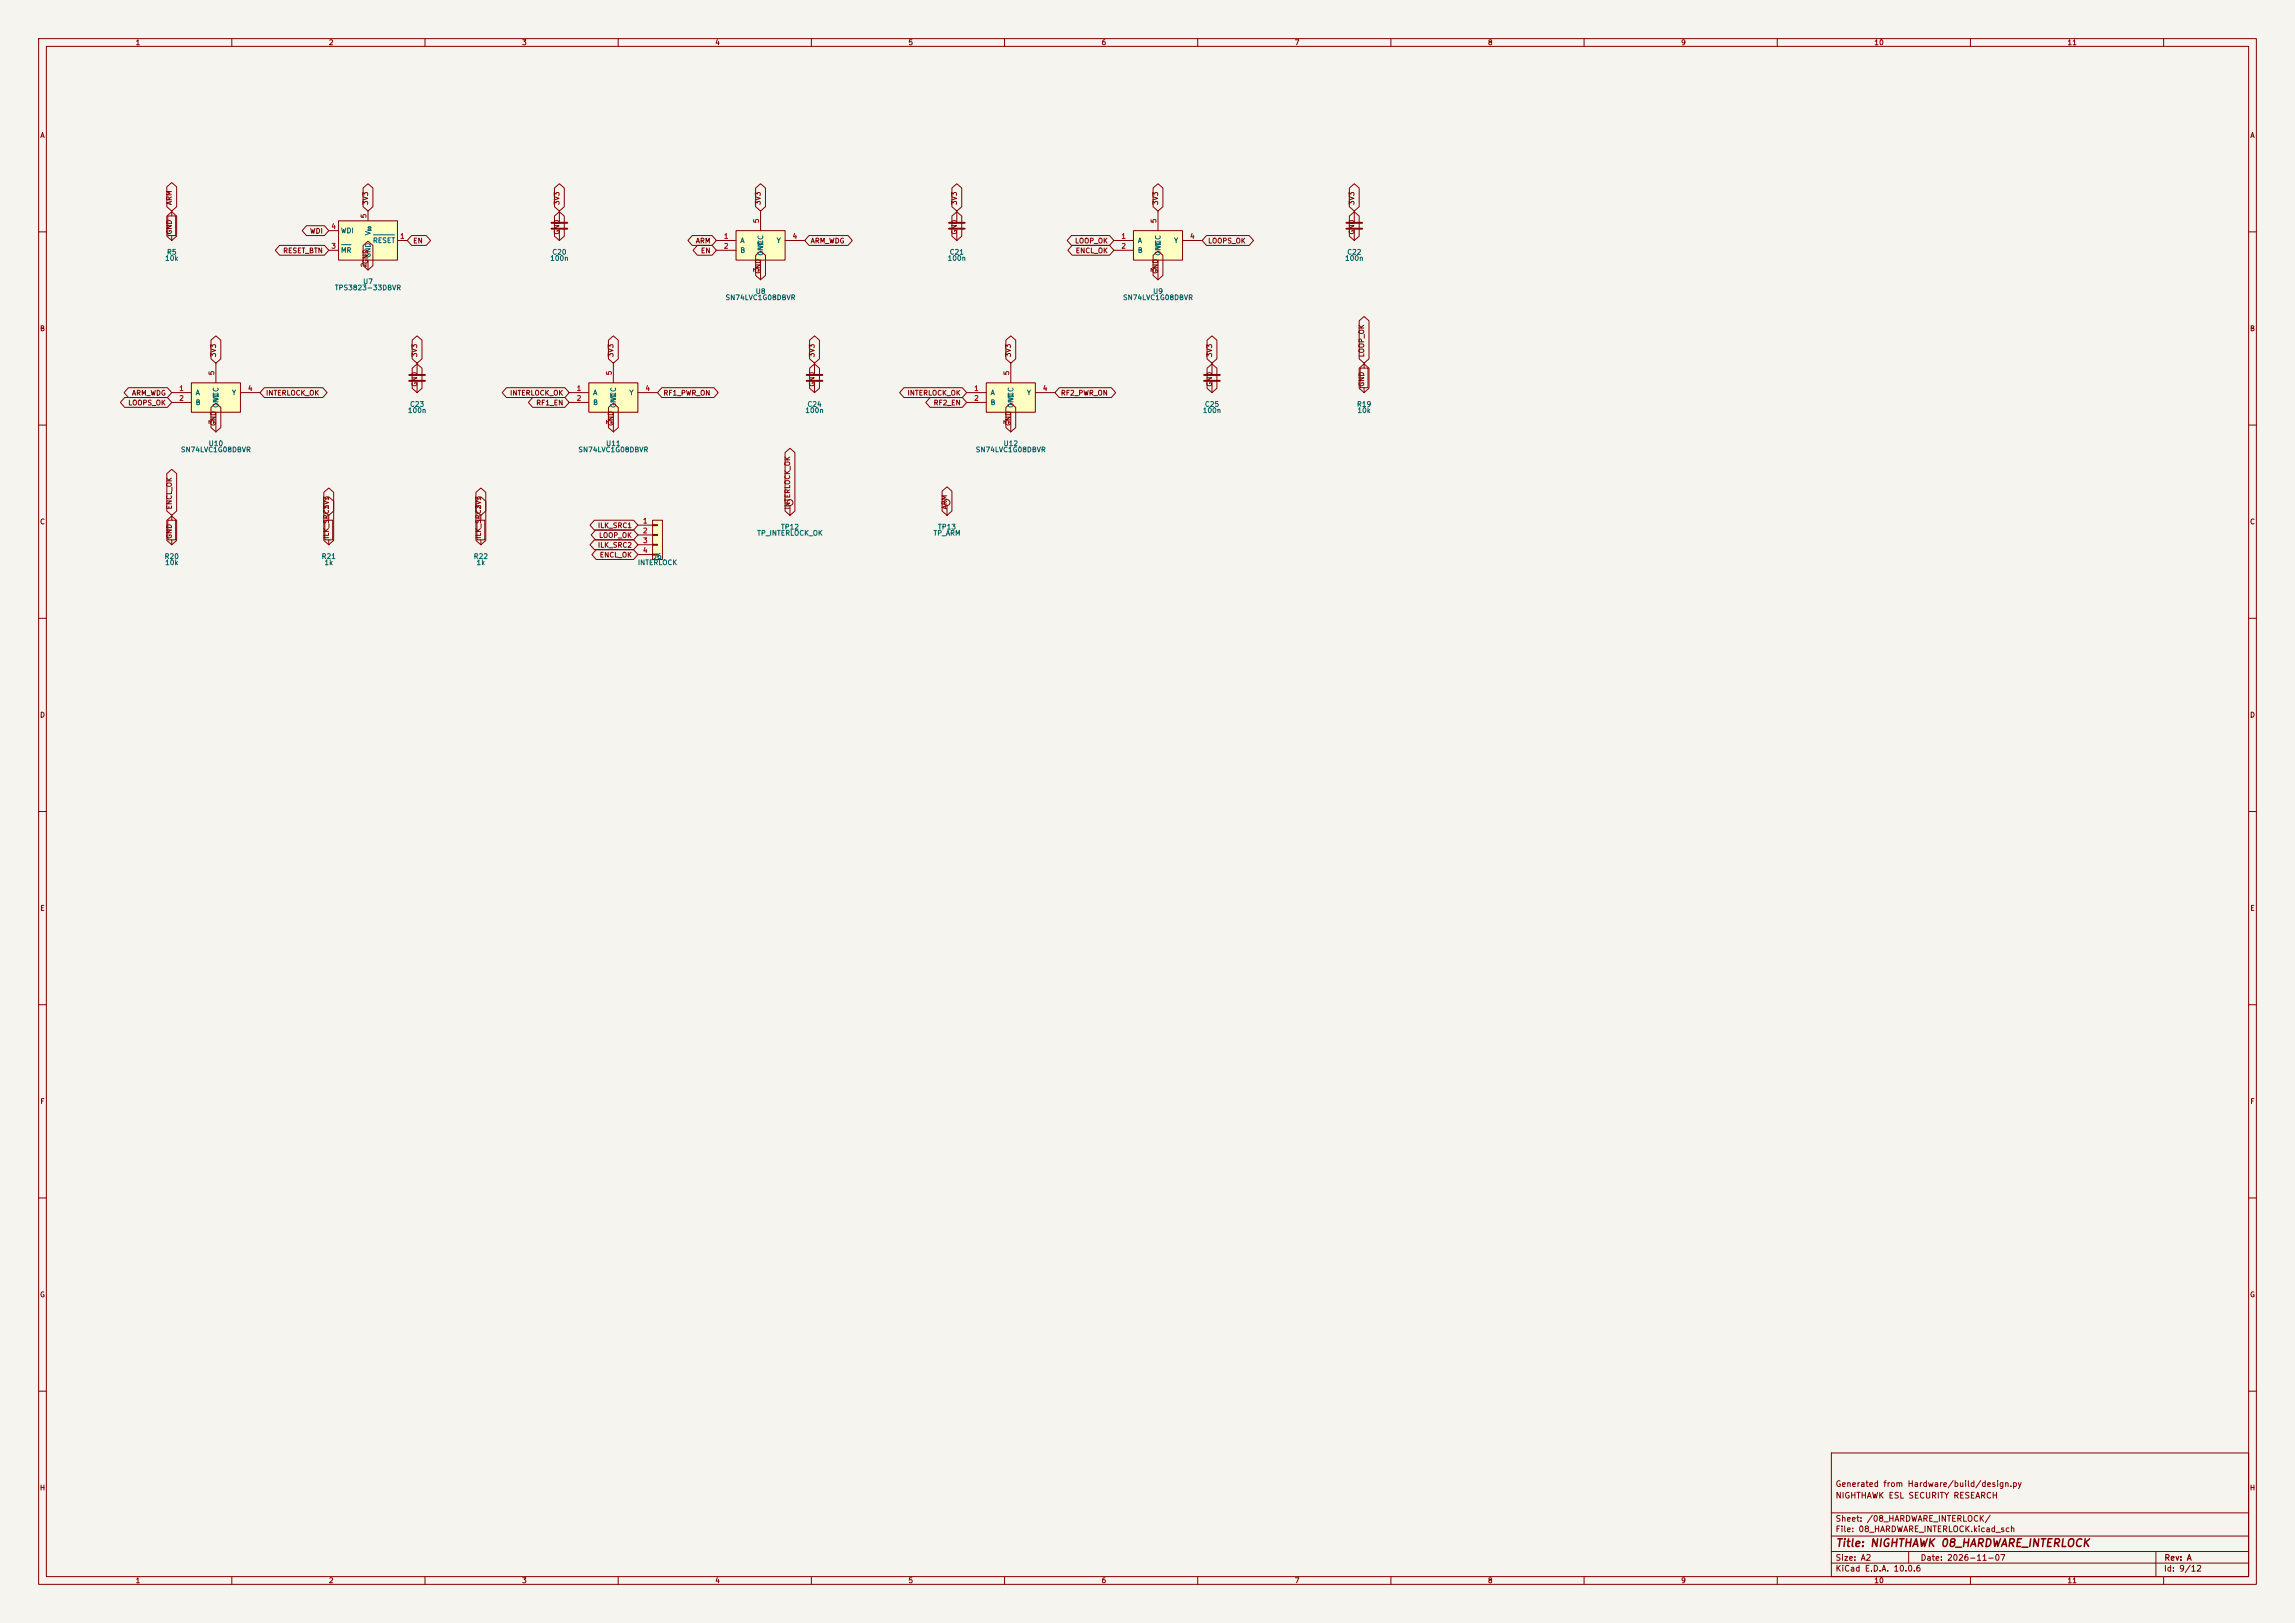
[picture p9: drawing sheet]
<svg xmlns="http://www.w3.org/2000/svg" width="594mm" height="420mm" viewBox="0 0 594 420" stroke-linecap="round" stroke-linejoin="round" font-family="sans-serif">
<defs><g id="words">
<text font-size="2" fill="#840000" x="475" y="400.8">Title: NIGHTHAWK 08_HARDWARE_INTERLOCK</text>
<g font-size="1.5" fill="#840000">
<text x="475" y="388.1">NIGHTHAWK ESL SECURITY RESEARCH</text>
<text x="475" y="385.1">Generated from Hardware/build/design.py</text>
<text x="475" y="394.1">Sheet: /08_HARDWARE_INTERLOCK/</text>
<text x="475" y="396.8">File: 08_HARDWARE_INTERLOCK.kicad_sch</text>
<text x="475" y="407">KiCad E.D.A. 10.0.6</text>
<text x="475" y="404.2">Size: A2</text>
<text x="497" y="404.2">Date: 2026-11-07</text>
<text x="560" y="407">Id: 9/12</text>
<text x="560.1" y="404.2">Rev: A</text>
</g>
<g font-size="1.3" fill="#840000">
<text x="35" y="12">1</text>
<text x="85" y="12">2</text>
<text x="135" y="12">3</text>
<text x="185" y="12">4</text>
<text x="235" y="12">5</text>
<text x="285" y="12">6</text>
<text x="335" y="12">7</text>
<text x="385" y="12">8</text>
<text x="435" y="12">9</text>
<text x="485" y="12">10</text>
<text x="535" y="12">11</text>
<text x="10.3" y="36">A</text>
<text x="582.3" y="36">A</text>
<text x="44.8" y="53.2" transform="rotate(-90 44.8 53.2)">ARM</text>
<text x="95.6" y="53.2" transform="rotate(-90 95.6 53.2)">3V3</text>
<text x="145.1" y="53.2" transform="rotate(-90 145.1 53.2)">3V3</text>
<text x="197.2" y="53.2" transform="rotate(-90 197.2 53.2)">3V3</text>
<text x="248" y="53.2" transform="rotate(-90 248 53.2)">3V3</text>
<text x="300" y="53.2" transform="rotate(-90 300 53.2)">3V3</text>
<text x="350.8" y="53.2" transform="rotate(-90 350.8 53.2)">3V3</text>
<text x="44.8" y="60.8" transform="rotate(-90 44.8 60.8)">GND</text>
<text x="73.2" y="65.8">RESET_BTN</text>
<text x="80.1" y="60.7">WDI</text>
<text x="106.8" y="63.3">EN</text>
<text x="145.1" y="60.8" transform="rotate(-90 145.1 60.8)">GND</text>
<text x="180" y="63.3">ARM</text>
<text x="181.3" y="65.8">EN</text>
<text x="209.7" y="63.3">ARM_WDG</text>
<text x="248" y="60.8" transform="rotate(-90 248 60.8)">GND</text>
<text x="278.1" y="63.3">LOOP_OK</text>
<text x="278.3" y="65.8">ENCL_OK</text>
<text x="312.6" y="63.3">LOOPS_OK</text>
<text x="350.8" y="60.8" transform="rotate(-90 350.8 60.8)">GND</text>
<text x="95.6" y="68.4" transform="rotate(-90 95.6 68.4)">GND</text>
<text x="197.2" y="71" transform="rotate(-90 197.2 71)">GND</text>
<text x="300" y="71" transform="rotate(-90 300 71)">GND</text>
<text x="10.2" y="86">B</text>
<text x="582.2" y="86">B</text>
<text x="56.2" y="92.6" transform="rotate(-90 56.2 92.6)">3V3</text>
<text x="108.3" y="92.6" transform="rotate(-90 108.3 92.6)">3V3</text>
<text x="159.1" y="92.6" transform="rotate(-90 159.1 92.6)">3V3</text>
<text x="211.1" y="92.6" transform="rotate(-90 211.1 92.6)">3V3</text>
<text x="261.9" y="92.6" transform="rotate(-90 261.9 92.6)">3V3</text>
<text x="314" y="92.6" transform="rotate(-90 314 92.6)">3V3</text>
<text x="353.4" y="92.6" transform="rotate(-90 353.4 92.6)">LOOP_OK</text>
<text x="108.3" y="100.2" transform="rotate(-90 108.3 100.2)">GND</text>
<text x="211.1" y="100.2" transform="rotate(-90 211.1 100.2)">GND</text>
<text x="314" y="100.2" transform="rotate(-90 314 100.2)">GND</text>
<text x="353.4" y="100.2" transform="rotate(-90 353.4 100.2)">GND</text>
<text x="33.1" y="105.2">LOOPS_OK</text>
<text x="34" y="102.7">ARM_WDG</text>
<text x="68.7" y="102.7">INTERLOCK_OK</text>
<text x="131.9" y="102.7">INTERLOCK_OK</text>
<text x="138.6" y="105.2">RF1_EN</text>
<text x="171.6" y="102.7">RF1_PWR_ON</text>
<text x="234.7" y="102.7">INTERLOCK_OK</text>
<text x="241.5" y="105.2">RF2_EN</text>
<text x="274.5" y="102.7">RF2_PWR_ON</text>
<text x="56.2" y="110.4" transform="rotate(-90 56.2 110.4)">GND</text>
<text x="159.1" y="110.4" transform="rotate(-90 159.1 110.4)">GND</text>
<text x="261.9" y="110.4" transform="rotate(-90 261.9 110.4)">GND</text>
<text x="44.8" y="131.9" transform="rotate(-90 44.8 131.9)">ENCL_OK</text>
<text x="85.4" y="131.9" transform="rotate(-90 85.4 131.9)">3V3</text>
<text x="124.8" y="131.9" transform="rotate(-90 124.8 131.9)">3V3</text>
<text x="204.8" y="131.9" transform="rotate(-90 204.8 131.9)">INTERLOCK_OK</text>
<text x="245.4" y="131.9" transform="rotate(-90 245.4 131.9)">ARM</text>
<text x="10.2" y="136">C</text>
<text x="154.6" y="136.9">ILK_SRC1</text>
<text x="582.2" y="136">C</text>
<text x="44.8" y="139.6" transform="rotate(-90 44.8 139.6)">GND</text>
<text x="85.4" y="139.6" transform="rotate(-90 85.4 139.6)">ILK_SRC1</text>
<text x="124.8" y="139.6" transform="rotate(-90 124.8 139.6)">ILK_SRC2</text>
<text x="154.6" y="142">ILK_SRC2</text>
<text x="154.9" y="139.5">LOOP_OK</text>
<text x="155.1" y="144.6">ENCL_OK</text>
<text x="10.2" y="186">D</text>
<text x="582.2" y="186">D</text>
<text x="10.3" y="236">E</text>
<text x="582.3" y="236">E</text>
<text x="10.3" y="286">F</text>
<text x="582.3" y="286">F</text>
<text x="10.2" y="336">G</text>
<text x="582.2" y="336">G</text>
<text x="10.2" y="386">H</text>
<text x="582.2" y="386">H</text>
<text x="35" y="410">1</text>
<text x="85" y="410">2</text>
<text x="135" y="410">3</text>
<text x="185" y="410">4</text>
<text x="235" y="410">5</text>
<text x="285" y="410">6</text>
<text x="335" y="410">7</text>
<text x="385" y="410">8</text>
<text x="435" y="410">9</text>
<text x="485" y="410">10</text>
<text x="535" y="410">11</text>
</g>
<g font-size="1.3" fill="#a90000">
<text x="85.6" y="59.6">4</text>
<text x="95.1" y="56.6" transform="rotate(-90 95.1 56.6)">5</text>
<text x="196.7" y="57.9" transform="rotate(-90 196.7 57.9)">5</text>
<text x="299.6" y="57.9" transform="rotate(-90 299.6 57.9)">5</text>
<text x="85.6" y="64.6">3</text>
<text x="103.4" y="62.1">1</text>
<text x="187.2" y="62.1">1</text>
<text x="187.2" y="64.6">2</text>
<text x="205" y="62.1">4</text>
<text x="290.1" y="62.1">1</text>
<text x="290.1" y="64.6">2</text>
<text x="307.9" y="62.1">4</text>
<text x="95.1" y="69.3" transform="rotate(-90 95.1 69.3)">2</text>
<text x="196.7" y="70.6" transform="rotate(-90 196.7 70.6)">3</text>
<text x="299.6" y="70.6" transform="rotate(-90 299.6 70.6)">3</text>
<text x="46.3" y="101.5">1</text>
<text x="55.7" y="97.3" transform="rotate(-90 55.7 97.3)">5</text>
<text x="64" y="101.5">4</text>
<text x="149.1" y="101.5">1</text>
<text x="158.6" y="97.3" transform="rotate(-90 158.6 97.3)">5</text>
<text x="166.9" y="101.5">4</text>
<text x="252" y="101.5">1</text>
<text x="261.5" y="97.3" transform="rotate(-90 261.5 97.3)">5</text>
<text x="269.8" y="101.5">4</text>
<text x="46.3" y="104">2</text>
<text x="149.1" y="104">2</text>
<text x="252" y="104">2</text>
<text x="55.7" y="110" transform="rotate(-90 55.7 110)">3</text>
<text x="158.6" y="110" transform="rotate(-90 158.6 110)">3</text>
<text x="261.5" y="110" transform="rotate(-90 261.5 110)">3</text>
<text x="166.3" y="135.8">1</text>
<text x="166.3" y="138.3">2</text>
<text x="166.3" y="140.8">3</text>
<text x="166.3" y="143.4">4</text>
</g>
<g font-size="1.3" fill="#006464">
<text x="88.1" y="65.7">MR</text>
<text x="88.1" y="60.7">WDI</text>
<text x="96.2" y="61" transform="rotate(-90 96.2 61)">V</text>
<text x="96.4" y="63.2">RESET</text>
<text x="191.5" y="63.2">A</text>
<text x="191.5" y="65.7">B</text>
<text x="197.8" y="64.6" transform="rotate(-90 197.8 64.6)">VCC</text>
<text x="200.9" y="63.2">Y</text>
<text x="294.4" y="63.2">A</text>
<text x="294.4" y="65.7">B</text>
<text x="300.7" y="64.6" transform="rotate(-90 300.7 64.6)">VCC</text>
<text x="303.7" y="63.2">Y</text>
<text x="42.6" y="67.8">10k</text>
<text x="43.1" y="66.2">R5</text>
<text x="96.2" y="66.8" transform="rotate(-90 96.2 66.8)">GND</text>
<text x="142.3" y="67.8">100n</text>
<text x="142.8" y="66.2">C20</text>
<text x="197.8" y="66.3" transform="rotate(-90 197.8 66.3)">GND</text>
<text x="245.1" y="67.8">100n</text>
<text x="245.7" y="66.2">C21</text>
<text x="300.7" y="66.3" transform="rotate(-90 300.7 66.3)">GND</text>
<text x="348" y="67.8">100n</text>
<text x="348.5" y="66.2">C22</text>
<text x="86.5" y="75.4">TPS3823-33DBVR</text>
<text x="93.9" y="73.8">U7</text>
<text x="187.7" y="78">SN74LVC1G08DBVR</text>
<text x="195.5" y="76.4">U8</text>
<text x="290.5" y="78">SN74LVC1G08DBVR</text>
<text x="298.3" y="76.4">U9</text>
<text x="50.5" y="102.6">A</text>
<text x="50.5" y="105.1">B</text>
<text x="56.8" y="105.7" transform="rotate(-90 56.8 105.7)">GND</text>
<text x="56.8" y="103.9" transform="rotate(-90 56.8 103.9)">VCC</text>
<text x="59.9" y="102.6">Y</text>
<text x="105.4" y="107.2">100n</text>
<text x="106" y="105.6">C23</text>
<text x="153.4" y="102.6">A</text>
<text x="153.4" y="105.1">B</text>
<text x="159.7" y="105.7" transform="rotate(-90 159.7 105.7)">GND</text>
<text x="159.7" y="103.9" transform="rotate(-90 159.7 103.9)">VCC</text>
<text x="162.8" y="102.6">Y</text>
<text x="208.3" y="107.2">100n</text>
<text x="208.8" y="105.6">C24</text>
<text x="256.3" y="102.6">A</text>
<text x="256.3" y="105.1">B</text>
<text x="262.6" y="105.7" transform="rotate(-90 262.6 105.7)">GND</text>
<text x="262.6" y="103.9" transform="rotate(-90 262.6 103.9)">VCC</text>
<text x="265.6" y="102.6">Y</text>
<text x="311.2" y="107.2">100n</text>
<text x="311.7" y="105.6">C25</text>
<text x="351.1" y="105.6">R19</text>
<text x="351.2" y="107.2">10k</text>
<text x="46.7" y="117.3">SN74LVC1G08DBVR</text>
<text x="53.9" y="115.7">U10</text>
<text x="149.6" y="117.3">SN74LVC1G08DBVR</text>
<text x="156.7" y="115.7">U11</text>
<text x="252.4" y="117.3">SN74LVC1G08DBVR</text>
<text x="259.6" y="115.7">U12</text>
<text x="202" y="137.3">TP12</text>
<text x="242.7" y="137.3">TP13</text>
<text x="195.8" y="138.9">TP_INTERLOCK_OK</text>
<text x="241.5" y="138.9">TP_ARM</text>
<text x="42.5" y="144.9">R20</text>
<text x="42.6" y="146.5">10k</text>
<text x="83.1" y="144.9">R21</text>
<text x="83.8" y="146.5">1k</text>
<text x="122.5" y="144.9">R22</text>
<text x="123.2" y="146.5">1k</text>
<text x="164.9" y="146.5">INTERLOCK</text>
<text x="169" y="144.9">J6</text>
</g>
<text font-size=".8" fill="#006464" x="96.2" y="59.9" transform="rotate(-90 96.2 59.9)">DD</text>
</g></defs>
<path d="M0 0h594v420h-594z" fill="#f5f4ef" stroke="#f5f4ef" stroke-width=".26"/>
<g fill="none" stroke="#840000" stroke-width=".26">
<path d="M10 10h574v400h-574zM12 12h570v396h-570zM60 10v2M110 10v2M160 10v2M210 10v2M260 10v2M310 10v2M360 10v2M410 10v2M460 10v2M510 10v2"/>
<path d="M560 10v2M10 60h2M582 60h2M10 110h2M582 110h2M10 160h2M582 160h2M10 210h2M582 210h2M10 260h2M582 260h2M10 310h2"/>
<path d="M582 310h2M10 360h2M474 376h108v32h-108zM582 360h2M474 397.5h108M474 391.5h108M60 408v2M110 408v2M160 408v2M210 408v2M260 408v2M310 408v2"/>
<path d="M360 408v2M410 408v2M460 408v2M474 404.5h108M474 401.5h108M494 401.5v3M510 408v2M558 401.5v6.5M560 408v2"/>
</g>
<path d="M152.4 99.1h12.7v7.6h-12.7z" fill="#ffffc2"/>
<g fill="none" stroke="#840000" stroke-width=".26">
<path d="M152.4 99.1h12.7v7.6h-12.7zM158.7 94v5.1M210.8 94v2.8M210.8 98.8v2.8M313.7 94v2.8M313.7 98.8v2.8M352 95.3h2.1v5h-2.1zM353.1 94v1.3M147.3 101.6h5.1M147.3 104.1h5.1M158.7 106.7v5.1M165.1 101.6h5.1"/>
<path d="M353.1 100.3v1.3M204.5 130.8v2.6"/>
<circle cx="204.5" cy="130" r=".76"/>
</g>
<path d="M208.8 97h4.1M208.8 98.6h4.1M311.7 97h4M311.7 98.6h4" fill="none" stroke="#840000" stroke-width=".51"/>
<path d="M190.5 59.7h12.7v7.6h-12.7z" fill="#ffffc2"/>
<path d="M190.5 59.7h12.7v7.6h-12.7zM196.8 54.6v5.1M247.6 54.6v2.8M247.6 59.4v2.8M185.4 62.2h5.1M185.4 64.8h5.1M196.8 67.3v5.1M203.2 62.2h5.1" fill="none" stroke="#840000" stroke-width=".26"/>
<path d="M245.6 57.7h4.1M245.6 59.2h4.1" fill="none" stroke="#840000" stroke-width=".51"/>
<path d="M293.4 59.7h12.7v7.6h-12.7z" fill="#ffffc2"/>
<path d="M293.4 59.7h12.7v7.6h-12.7zM299.7 54.6v5.1M288.3 62.2h5.1M288.3 64.8h5.1M299.7 67.3v5.1M306.1 62.2h5" fill="none" stroke="#840000" stroke-width=".26"/>
<path d="M255.3 99.1h12.7v7.6h-12.7z" fill="#ffffc2"/>
<g fill="none" stroke="#840000" stroke-width=".26">
<path d="M350.5 54.6v2.8M350.5 59.4v2.8M255.3 99.1h12.7v7.6h-12.7zM261.6 94v5.1M250.2 101.6h5.1M250.2 104.1h5.1M261.6 106.7v5.1M268 101.6h5M43.4 134.6h2.1v5.1h-2.1zM44.4 133.4v1.2M44.4 139.7v1.3M123.4 134.6h2.1v5.1h-2.1z"/>
<path d="M124.5 133.4v1.2M124.5 139.7v1.3M245.1 130.8v2.6"/>
<circle cx="245.1" cy="130" r=".76"/>
</g>
<path d="M348.5 57.7h4.1M348.5 59.2h4.1" fill="none" stroke="#840000" stroke-width=".51"/>
<path d="M49.5 99.1h12.7v7.6h-12.7z" fill="#ffffc2"/>
<path d="M43.4 55.9h2.1v5.1h-2.1zM44.4 54.6v1.3M44.4 61v1.2M49.5 99.1h12.7v7.6h-12.7zM55.9 94v5.1M44.4 101.6h5.1M44.4 104.1h5.1M55.9 106.7v5.1M62.2 101.6h5.1M84.1 134.6h2v5.1h-2zM85.1 133.4v1.2M85.1 139.7v1.3" fill="none" stroke="#840000" stroke-width=".26"/>
<path d="M87.6 57.2h15.3v10.1h-15.3z" fill="#ffffc2"/>
<path d="M85.1 59.7h2.5M87.6 57.2h15.3v10.1h-15.3zM95.2 54.6v2.6M144.8 54.6v2.8M144.8 59.4v2.8M85.1 64.8h2.5M95.2 67.3v2.6M102.9 62.2h2.5" fill="none" stroke="#840000" stroke-width=".26"/>
<path d="M88.4 63.3h2.4M96.6 60.8h5.5" fill="none" stroke="#006464" stroke-width=".26"/>
<path d="M142.7 57.7h4.1M142.7 59.2h4.1" fill="none" stroke="#840000" stroke-width=".51"/>
<path d="M168.9 134.6h2.5v10.2h-2.5z" fill="#ffffc2"/>
<g fill="none" stroke="#840000" stroke-width=".26">
<path d="M43.2 48.4l1.2-1.2 1.3 1.2v5.1l-1.3 1.1-1.2-1.1zM43.2 55.9l1.2-1.1 1.3 1.1v5.2l-1.3 1.1-1.2-1.1zM79.3 58.4h4.7l1.1 1.3-1.1 1.3h-4.7l-1.1-1.3zM94 48.7l1.2-1.2 1.3 1.2v4.8l-1.3 1.1-1.2-1.1zM143.5 48.7l1.3-1.2 1.3 1.2v4.8l-1.3 1.1-1.3-1.1zM143.5 55.9l1.3-1.1 1.3 1.1v5.2l-1.3 1.1-1.3-1.1zM195.6 48.7l1.2-1.2 1.3 1.2v4.8l-1.3 1.1-1.2-1.1zM246.4 55.9l1.2-1.1 1.3 1.1v5.2l-1.3 1.1-1.2-1.1zM246.4 48.7l1.2-1.2 1.3 1.2v4.8l-1.3 1.1-1.2-1.1zM298.4 48.7l1.3-1.2 1.3 1.2v4.8l-1.3 1.1-1.3-1.1zM349.2 55.9l1.3-1.1 1.3 1.1v5.2l-1.3 1.1-1.3-1.1zM349.2 48.7l1.3-1.2 1.3 1.2v4.8l-1.3 1.1-1.3-1.1z"/>
<path d="M72.4 63.5h11.6l1.1 1.3-1.1 1.2h-11.6l-1.1-1.2zM94 63.5l1.2-1.1 1.3 1.1v5.2l-1.3 1.2-1.2-1.2zM106.5 61h3.8l1.1 1.2-1.1 1.3h-3.8l-1.1-1.3zM179.2 61h5.1l1.1 1.2-1.1 1.3h-5.1l-1.1-1.3zM180.5 63.5h3.8l1.1 1.3-1.1 1.2h-3.8l-1.1-1.2zM195.6 66.1l1.2-1.1 1.3 1.1v5.2l-1.3 1.1-1.2-1.1zM209.4 61h10.1l1.1 1.2-1.1 1.3h-10.1l-1.1-1.3zM277.3 61h9.9l1.1 1.2-1.1 1.3h-9.9l-1.1-1.3zM277.5 63.5h9.7l1.1 1.3-1.1 1.2h-9.7l-1.1-1.2zM298.4 66.1l1.3-1.1 1.3 1.1v5.2l-1.3 1.1-1.3-1.1zM312.3 61h11l1.1 1.2-1.1 1.3h-11l-1.2-1.3zM54.6 88l1.3-1.1 1.3 1.1v4.9l-1.3 1.1-1.3-1.1z"/>
<path d="M106.7 88l1.2-1.1 1.3 1.1v4.9l-1.3 1.1-1.2-1.1zM106.7 95.3l1.2-1.1 1.3 1.1v5.2l-1.3 1.1-1.2-1.1zM107.9 94v2.8M107.9 98.8v2.8M157.5 88l1.2-1.1 1.3 1.1v4.9l-1.3 1.1-1.2-1.1zM209.5 95.3l1.3-1.1 1.3 1.1v5.2l-1.3 1.1-1.3-1.1zM209.5 88l1.3-1.1 1.3 1.1v4.9l-1.3 1.1-1.3-1.1zM260.3 88l1.3-1.1 1.3 1.1v4.9l-1.3 1.1-1.3-1.1zM312.4 95.3l1.3-1.1 1.3 1.1v5.2l-1.3 1.1-1.3-1.1zM312.4 88l1.3-1.1 1.3 1.1v4.9l-1.3 1.1-1.3-1.1zM351.8 95.3l1.3-1.1 1.2 1.1v5.2l-1.2 1.1-1.3-1.1zM351.8 83l1.3-1.1 1.2 1.1v9.9l-1.2 1.1-1.3-1.1z"/>
<path d="M32.3 102.9h11l1.1 1.2-1.1 1.3h-11l-1.1-1.3zM33.2 100.3h10.1l1.1 1.3-1.1 1.3h-10.1l-1.1-1.3zM54.6 105.4l1.3-1.1 1.3 1.1v5.2l-1.3 1.2-1.3-1.2zM68.4 100.3h15.1l1.2 1.3-1.2 1.3h-15.1l-1.1-1.3zM131.1 100.3h15.1l1.1 1.3-1.1 1.3h-15.1l-1.1-1.3zM137.9 102.9h8.3l1.1 1.2-1.1 1.3h-8.3l-1.2-1.3zM157.5 105.4l1.2-1.1 1.3 1.1v5.2l-1.3 1.2-1.2-1.2zM171.3 100.3h13.5l1.1 1.3-1.1 1.3h-13.5l-1.1-1.3zM203.2 117.1l1.3-1.1 1.2 1.1v15.1l-1.2 1.2-1.3-1.2zM234 100.3h15.1l1.1 1.3-1.1 1.3h-15.1l-1.2-1.3zM240.7 102.9h8.4l1.1 1.2-1.1 1.3h-8.4l-1.1-1.3zM260.3 105.4l1.3-1.1 1.3 1.1v5.2l-1.3 1.2-1.3-1.2z"/>
<path d="M274.2 100.3h13.5l1.1 1.3-1.1 1.3h-13.5l-1.2-1.3zM43.2 122.6l1.2-1.2 1.3 1.2v9.6l-1.3 1.2-1.2-1.2zM43.2 134.7l1.2-1.2 1.3 1.2v5.2l-1.3 1.1-1.2-1.1zM83.8 129.7l1.3-1.1 1.3 1.1v10.2l-1.3 1.1-1.3-1.1zM83.8 127.4l1.3-1.1 1.3 1.1v4.8l-1.3 1.2-1.3-1.2zM123.2 127.4l1.3-1.1 1.2 1.1v4.8l-1.2 1.2-1.3-1.2zM123.2 129.7l1.3-1.1 1.2 1.1v10.2l-1.2 1.1-1.3-1.1zM153.8 139.7h10.2l1.1 1.3-1.1 1.2h-10.2l-1.1-1.2zM153.8 134.6h10.2l1.1 1.3-1.1 1.3h-10.2l-1.1-1.3zM154.1 137.2h9.9l1.1 1.2-1.1 1.3h-9.9l-1.1-1.3zM165.1 135.9h3.8M165.1 138.4h3.8"/>
<path d="M168.9 134.6h2.5v10.2h-2.5zM168.9 135.8h1.3v.2h-1.3zM168.9 138.3h1.3v.3h-1.3zM243.8 127.1l1.3-1.1 1.3 1.1v5.1l-1.3 1.2-1.3-1.2zM154.3 142.2h9.7l1.1 1.3-1.1 1.3h-9.7l-1.1-1.3zM165.1 141h3.8M165.1 143.5h3.8M168.9 140.8h1.3v.3h-1.3zM168.9 143.4h1.3v.2h-1.3z"/>
</g>
<path d="M105.9 97h4.1M105.9 98.6h4.1" fill="none" stroke="#840000" stroke-width=".51"/>
<use href="#words"/>
</svg>
